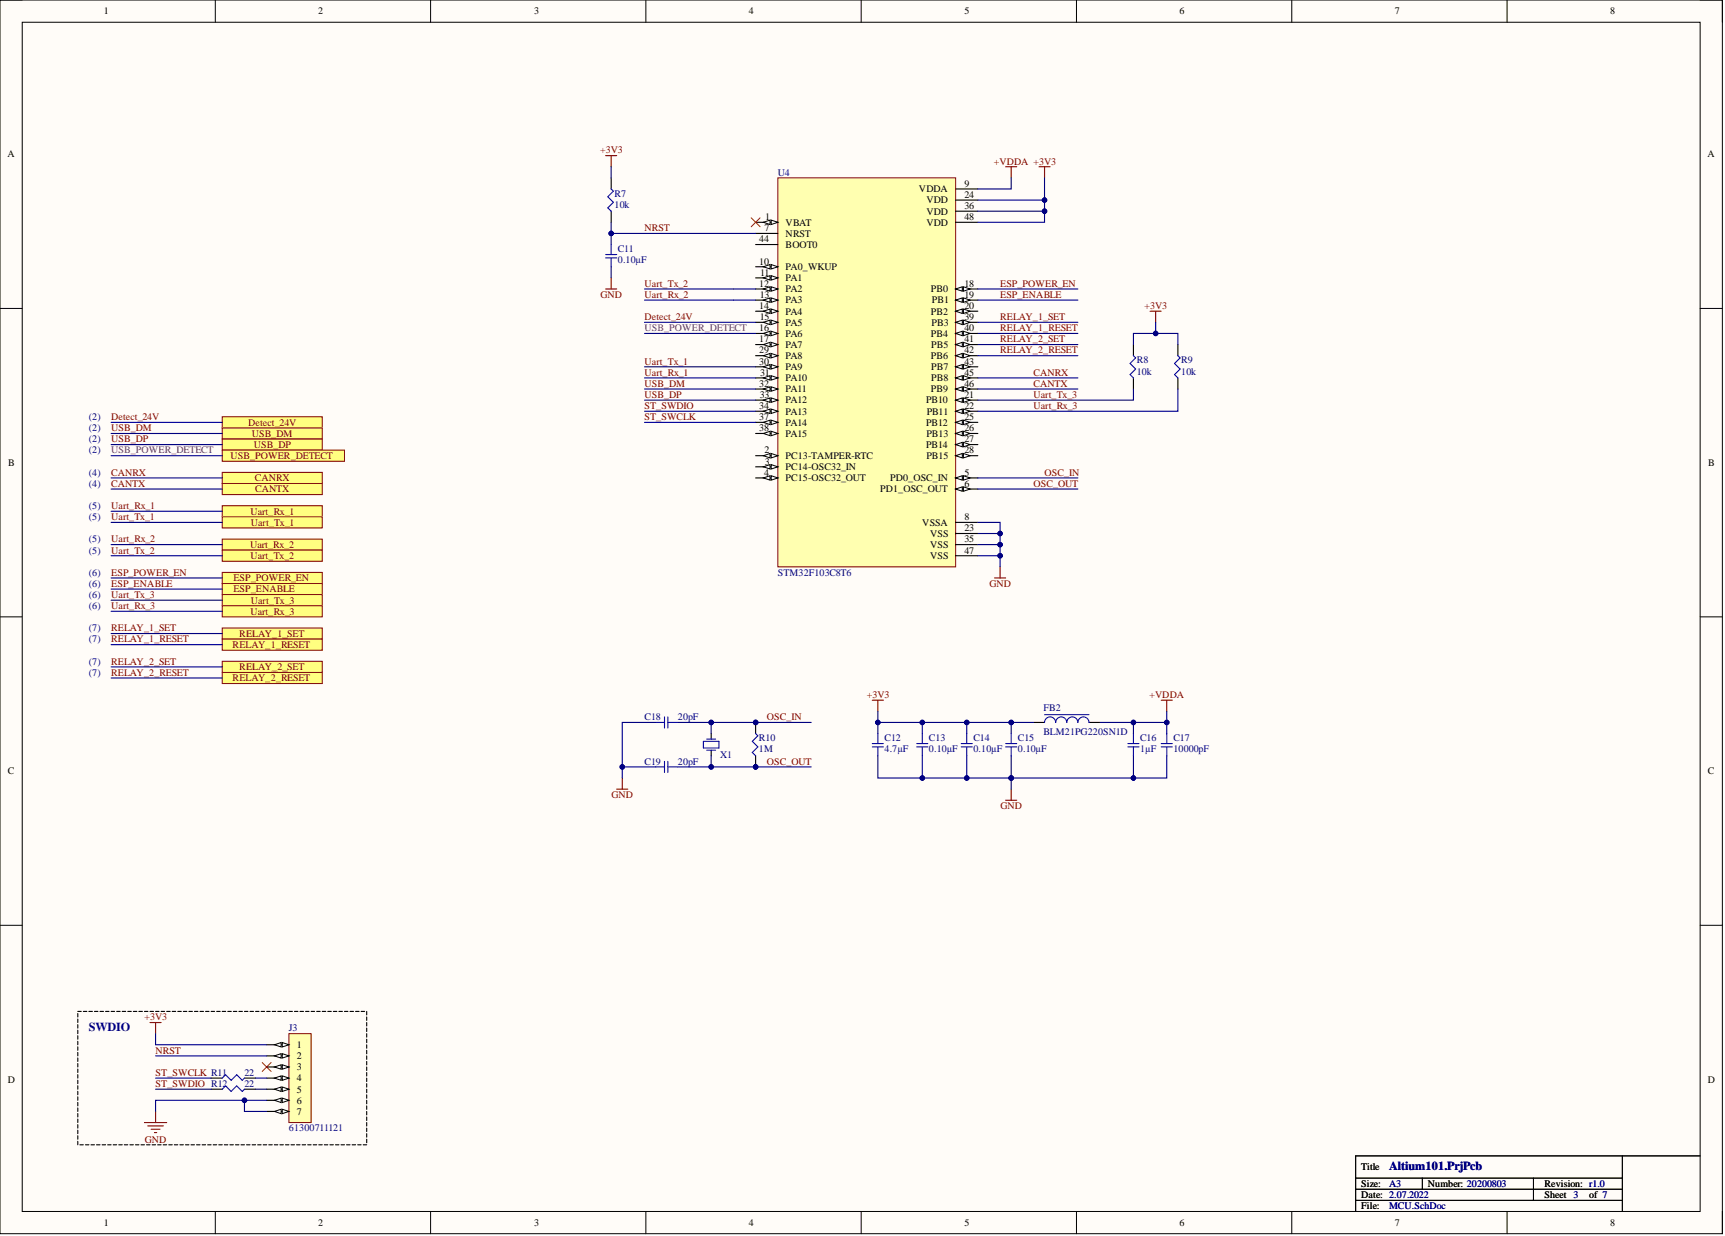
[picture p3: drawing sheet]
<svg xmlns="http://www.w3.org/2000/svg" width="393mm" height="282mm" viewBox="0 0 393 282" stroke-linecap="round" stroke-linejoin="round" font-family="sans-serif">
<defs><g id="words">
<g font-size="2.8" fill="#000080">
<text x="20.3" y="235.1">SWDIO</text>
<text x="316.7" y="266.8">Altium101.PrjPcb</text>
</g>
<g font-size="2.3">
<text x="23.6" y="3.3">1</text>
<text x="72.6" y="3.3">2</text>
<text x="121.8" y="3.3">3</text>
<text x="170.8" y="3.3">4</text>
<text x="219.9" y="3.3">5</text>
<text x="268.9" y="3.3">6</text>
<text x="318.1" y="3.3">7</text>
<text x="367.2" y="3.3">8</text>
<text x="1.7" y="35.9">A</text>
<text x="389.4" y="35.9">A</text>
<text x="209.5" y="43.9">VDDA</text>
<text x="211.2" y="46.4">VDD</text>
<text x="219.9" y="42.6">9</text>
<text x="219.9" y="45.1">24</text>
<text x="219.9" y="47.7">36</text>
<text x="174.3" y="52.7">7</text>
<text x="174.5" y="50.2">1</text>
<text x="179.1" y="51.5">VBAT</text>
<text x="179.1" y="54">NRST</text>
<text x="211.2" y="48.9">VDD</text>
<text x="211.2" y="51.5">VDD</text>
<text x="219.9" y="50.2">48</text>
<text x="173.1" y="55.3">44</text>
<text x="179.1" y="56.5">BOOT0</text>
<text x="173.1" y="60.3">10</text>
<text x="173.1" y="65.4">12</text>
<text x="173.3" y="62.9">11</text>
<text x="179.1" y="61.6">PA0_WKUP</text>
<text x="179.1" y="64.1">PA1</text>
<text x="219.9" y="65.4">18</text>
<text x="173.1" y="70.5">14</text>
<text x="173.2" y="67.9">13</text>
<text x="179.1" y="66.7">PA2</text>
<text x="179.1" y="69.2">PA3</text>
<text x="179.1" y="71.7">PA4</text>
<text x="212.3" y="66.7">PB0</text>
<text x="212.3" y="71.7">PB2</text>
<text x="212.5" y="69.2">PB1</text>
<text x="219.9" y="67.9">19</text>
<text x="219.9" y="70.5">20</text>
<text x="173.1" y="75.5">16</text>
<text x="173.2" y="73">15</text>
<text x="179.1" y="74.3">PA5</text>
<text x="179.1" y="76.8">PA6</text>
<text x="212.3" y="76.8">PB4</text>
<text x="212.4" y="74.3">PB3</text>
<text x="219.9" y="73">39</text>
<text x="219.9" y="75.5">40</text>
<text x="173.1" y="78.1">17</text>
<text x="173.1" y="80.6">29</text>
<text x="173.1" y="83.1">30</text>
<text x="179.1" y="79.3">PA7</text>
<text x="179.1" y="81.9">PA8</text>
<text x="212.3" y="81.9">PB6</text>
<text x="212.3" y="79.3">PB5</text>
<text x="219.9" y="78.1">41</text>
<text x="219.9" y="80.6">42</text>
<text x="219.9" y="83.1">43</text>
<text x="173.1" y="88.2">32</text>
<text x="173.3" y="85.7">31</text>
<text x="179.1" y="84.4">PA9</text>
<text x="179.1" y="86.9">PA10</text>
<text x="179.1" y="89.5">PA11</text>
<text x="212.3" y="89.5">PB9</text>
<text x="212.3" y="84.4">PB7</text>
<text x="212.3" y="86.9">PB8</text>
<text x="219.9" y="85.7">45</text>
<text x="219.9" y="88.2">46</text>
<text x="173.1" y="93.3">34</text>
<text x="173.1" y="95.8">37</text>
<text x="173.2" y="90.7">33</text>
<text x="179.1" y="92">PA12</text>
<text x="179.1" y="94.5">PA13</text>
<text x="211.2" y="92">PB10</text>
<text x="211.3" y="94.5">PB11</text>
<text x="219.9" y="90.7">21</text>
<text x="219.9" y="93.3">22</text>
<text x="219.9" y="95.8">25</text>
<text x="173.1" y="98.3">38</text>
<text x="179.1" y="97.1">PA14</text>
<text x="179.1" y="99.6">PA15</text>
<text x="211.2" y="97.1">PB12</text>
<text x="211.2" y="99.6">PB13</text>
<text x="219.9" y="98.3">26</text>
<text x="219.9" y="100.9">27</text>
<text x="1.9" y="106.3">B</text>
<text x="174.3" y="103.4">2</text>
<text x="174.4" y="106">3</text>
<text x="179.1" y="104.7">PC13-TAMPER-RTC</text>
<text x="179.1" y="107.2">PC14-OSC32_IN</text>
<text x="211.2" y="102.1">PB14</text>
<text x="211.2" y="104.7">PB15</text>
<text x="219.9" y="103.4">28</text>
<text x="389.5" y="106.3">B</text>
<text x="174.2" y="108.5">4</text>
<text x="179.1" y="109.8">PC15-OSC32_OUT</text>
<text x="200.7" y="112.3">PD1_OSC_OUT</text>
<text x="203" y="109.8">PD0_OSC_IN</text>
<text x="219.9" y="108.5">5</text>
<text x="219.9" y="111">6</text>
<text x="210.3" y="119.9">VSSA</text>
<text x="219.9" y="118.6">8</text>
<text x="212.1" y="122.4">VSS</text>
<text x="212.1" y="125">VSS</text>
<text x="219.9" y="121.2">23</text>
<text x="219.9" y="123.7">35</text>
<text x="212.1" y="127.5">VSS</text>
<text x="219.9" y="126.2">47</text>
<text x="1.8" y="176.6">C</text>
<text x="389.5" y="176.6">C</text>
<text x="67.7" y="239">1</text>
<text x="67.7" y="241.6">2</text>
<text x="67.7" y="244.1">3</text>
<text x="1.8" y="247">D</text>
<text x="67.7" y="246.6">4</text>
<text x="67.7" y="249.2">5</text>
<text x="67.7" y="251.7">6</text>
<text x="389.5" y="247">D</text>
<text x="67.7" y="254.2">7</text>
<text x="310.4" y="266.9">Title</text>
<text x="310.4" y="270.7">Size:</text>
<text x="310.4" y="273.2">Date: 2.07.2022</text>
<text x="310.4" y="275.8">File:</text>
<text x="325.6" y="270.7">Number: 20200803</text>
<text x="352.2" y="270.7">Revision: r1.0</text>
<text x="352.2" y="273.2">Sheet 3</text>
<text x="362.3" y="273.2">of 7</text>
<text x="23.6" y="279.6">1</text>
<text x="72.6" y="279.6">2</text>
<text x="121.8" y="279.6">3</text>
<text x="170.8" y="279.6">4</text>
<text x="219.9" y="279.6">5</text>
<text x="268.9" y="279.6">6</text>
<text x="318.1" y="279.6">7</text>
<text x="367.2" y="279.6">8</text>
</g>
<g font-size="2.3" fill="#800000">
<text x="136.8" y="35">+3V3</text>
<text x="226.6" y="37.5">+VDDA +3V3</text>
<text x="147" y="52.7">NRST</text>
<text x="147" y="65.4">Uart_Tx_2</text>
<text x="228" y="65.4">ESP_POWER_EN</text>
<text x="136.9" y="67.9">GND</text>
<text x="147" y="67.9">Uart_Rx_2</text>
<text x="228" y="67.9">ESP_ENABLE</text>
<text x="261" y="70.5">+3V3</text>
<text x="147" y="73">Detect_24V</text>
<text x="228" y="73">RELAY_1_SET</text>
<text x="228" y="75.5">RELAY_1_RESET</text>
<text x="147" y="83.1">Uart_Tx_1</text>
<text x="228" y="78.1">RELAY_2_SET</text>
<text x="228" y="80.6">RELAY_2_RESET</text>
<text x="147" y="88.2">USB_DM</text>
<text x="147" y="85.7">Uart_Rx_1</text>
<text x="235.6" y="85.7">CANRX</text>
<text x="235.6" y="88.2">CANTX</text>
<text x="25.3" y="95.8">Detect_24V</text>
<text x="147" y="93.3">ST_SWDIO</text>
<text x="147" y="95.8">ST_SWCLK</text>
<text x="147" y="90.7">USB_DP</text>
<text x="235.6" y="93.3">Uart_Rx_3</text>
<text x="235.6" y="90.7">Uart_Tx_3</text>
<text x="25.3" y="98.3">USB_DM</text>
<text x="25.3" y="100.9">USB_DP</text>
<text x="56.6" y="97.1">Detect_24V</text>
<text x="57.4" y="99.6">USB_DM</text>
<text x="52.5" y="104.7">USB_POWER_DETECT</text>
<text x="57.9" y="102.1">USB_DP</text>
<text x="25.3" y="108.5">CANRX</text>
<text x="25.3" y="111">CANTX</text>
<text x="58.1" y="109.8">CANRX</text>
<text x="58.2" y="112.3">CANTX</text>
<text x="235.6" y="111">OSC_OUT</text>
<text x="238.2" y="108.5">OSC_IN</text>
<text x="25.3" y="116.1">Uart_Rx_1</text>
<text x="25.3" y="118.6">Uart_Tx_1</text>
<text x="57.1" y="117.4">Uart_Rx_1</text>
<text x="57.2" y="119.9">Uart_Tx_1</text>
<text x="25.3" y="123.7">Uart_Rx_2</text>
<text x="57" y="125">Uart_Rx_2</text>
<text x="25.3" y="126.2">Uart_Tx_2</text>
<text x="25.3" y="131.3">ESP_POWER_EN</text>
<text x="57.1" y="127.5">Uart_Tx_2</text>
<text x="25.3" y="136.4">Uart_Tx_3</text>
<text x="25.3" y="133.8">ESP_ENABLE</text>
<text x="53.2" y="132.6">ESP_POWER_EN</text>
<text x="53.2" y="135.1">ESP_ENABLE</text>
<text x="57.2" y="137.6">Uart_Tx_3</text>
<text x="225.6" y="133.8">GND</text>
<text x="25.3" y="144">RELAY_1_SET</text>
<text x="25.3" y="138.9">Uart_Rx_3</text>
<text x="57.1" y="140.2">Uart_Rx_3</text>
<text x="25.3" y="146.5">RELAY_1_RESET</text>
<text x="53" y="147.8">RELAY_1_RESET</text>
<text x="54.6" y="145.2">RELAY_1_SET</text>
<text x="25.3" y="151.6">RELAY_2_SET</text>
<text x="25.3" y="154.1">RELAY_2_RESET</text>
<text x="53" y="155.4">RELAY_2_RESET</text>
<text x="54.6" y="152.8">RELAY_2_SET</text>
<text x="197.6" y="159.2">+3V3</text>
<text x="262.1" y="159.2">+VDDA</text>
<text x="174.8" y="164.2">OSC_IN</text>
<text x="174.8" y="174.4">OSC_OUT</text>
<text x="139.4" y="182">GND</text>
<text x="228.1" y="184.5">GND</text>
<text x="32.9" y="232.7">+3V3</text>
<text x="35.5" y="245.4">ST_SWCLK R11</text>
<text x="35.5" y="240.3">NRST</text>
<text x="35.5" y="247.9">ST_SWDIO R12</text>
<text x="33" y="260.6">GND</text>
</g>
<g font-size="2.3" fill="#000080">
<text x="177.4" y="40.1">U4</text>
<text x="140.1" y="44.9">R7</text>
<text x="140.1" y="47.4">10k</text>
<text x="140.9" y="57.5">C11</text>
<text x="140.9" y="60.1">0.10µF</text>
<text x="259.2" y="82.9">R8</text>
<text x="269.3" y="82.9">R9</text>
<text x="259.2" y="85.4">10k</text>
<text x="269.3" y="85.4">10k</text>
<text x="20.3" y="95.8">(2)</text>
<text x="20.3" y="98.3">(2)</text>
<text x="20.3" y="100.9">(2)</text>
<text x="20.3" y="103.4">(2)</text>
<text x="20.3" y="108.5">(4)</text>
<text x="20.3" y="111">(4)</text>
<text x="20.3" y="116.1">(5)</text>
<text x="20.3" y="118.6">(5)</text>
<text x="20.3" y="123.7">(5)</text>
<text x="20.3" y="126.2">(5)</text>
<text x="20.3" y="131.3">(6)</text>
<text x="177.4" y="131.3">STM32F103C8T6</text>
<text x="20.3" y="133.8">(6)</text>
<text x="20.3" y="136.4">(6)</text>
<text x="20.3" y="144">(7)</text>
<text x="20.3" y="138.9">(6)</text>
<text x="20.3" y="146.5">(7)</text>
<text x="20.3" y="151.6">(7)</text>
<text x="20.3" y="154.1">(7)</text>
<text x="147" y="164.2">C18</text>
<text x="154.6" y="164.2">20pF</text>
<text x="237.9" y="162.2">FB2</text>
<text x="237.9" y="167.5">BLM21PG220SN1D</text>
<text x="164.2" y="172.9">X1</text>
<text x="173.1" y="169.1">R10</text>
<text x="173.1" y="171.6">1M</text>
<text x="201.7" y="169.1">C12</text>
<text x="201.7" y="171.6">4.7µF</text>
<text x="211.8" y="169.1">C13</text>
<text x="211.8" y="171.6">0.10µF</text>
<text x="222" y="169.1">C14</text>
<text x="222" y="171.6">0.10µF</text>
<text x="232.1" y="169.1">C15</text>
<text x="232.1" y="171.6">0.10µF</text>
<text x="260" y="169.1">C16</text>
<text x="260" y="171.6">1µF</text>
<text x="267.6" y="169.1">C17</text>
<text x="267.6" y="171.6">10000pF</text>
<text x="147" y="174.4">C19</text>
<text x="154.6" y="174.4">20pF</text>
<text x="65.9" y="235.2">J3</text>
<text x="55.7" y="245.4">22</text>
<text x="55.7" y="247.9">22</text>
<text x="65.9" y="258">61300711121</text>
<text x="316.7" y="275.8">MCU.SchDoc</text>
<text x="316.7" y="270.7">A3</text>
</g>
<g font-size="2.3" fill="#800080">
<text x="147" y="75.5">USB_POWER_DETECT</text>
<text x="25.3" y="103.4">USB_POWER_DETECT</text>
</g>
</g></defs>
<path d="M0 0h392.7v281.3h-392.7z" fill-rule="evenodd" fill="#fffcf8"/>
<path d="M0 0h392.7v281.3h-392.7z" fill="none" stroke="#000" stroke-width=".23"/>
<path d="M5.1 5.1h382.6v271.2h-382.6z" fill-rule="evenodd" fill="#fffcf8"/>
<g fill="none" stroke="#000" stroke-width=".23">
<path d="M0 0h5.1M5.1 5.1h382.6v271.2h-382.6zM49.1 0v5.1M98.2 0v5.1M147.3 0v5.1M196.4 0v5.1M245.5 0v5.1M294.6 0v5.1M343.7 0v5.1M387.7 0h5v5.1M0 70.3h5.1M387.7 70.3h5"/>
<path d="M0 140.7h5.1M387.7 140.7h5M0 211h5.1M387.7 211h5M49.1 276.3v5M98.2 276.3v5M147.3 276.3v5M196.4 276.3v5M245.5 276.3v5M294.6 276.3v5M309.1 268.7h60.8M309.1 273.7h60.8"/>
<path d="M309.1 271.2h60.8M324.3 268.7v2.5M343.7 276.3v5M349.7 268.7v5M369.9 263.6v12.7M387.7 263.6h-78.6v12.7M392.7 276.3v5"/>
</g>
<path d="M177.4 40.6h40.5v88.7h-40.5z" fill-rule="evenodd" fill="#ffffb0"/>
<path d="M177.4 40.6h40.5v88.7h-40.5z" fill="none" stroke="#800000" stroke-width=".23"/>
<path d="M172.3 50.7h5.1" fill="none" stroke="#000" stroke-width=".25"/>
<path d="M175.8 50.2l1.6 .5-1.6 .5z" fill="#f8fcff"/>
<path d="M175.8 50.2l1.6 .5-1.6 .5z" fill="none" stroke="#000" stroke-width=".23"/>
<path d="M174.1 50.7l1.5-.5v1z" fill="#f8fcff"/>
<path d="M174.1 50.7l1.5-.5v1z" fill="none" stroke="#000" stroke-width=".23"/>
<path d="M172.3 53.2h5.1M172.3 55.8h5.1M172.3 60.8h5.1" fill="none" stroke="#000" stroke-width=".25"/>
<path d="M175.8 60.3l1.6 .5-1.6 .5z" fill="#f8fcff"/>
<path d="M175.8 60.3l1.6 .5-1.6 .5z" fill="none" stroke="#000" stroke-width=".23"/>
<path d="M174.1 60.8l1.5-.5v1z" fill="#f8fcff"/>
<path d="M174.1 60.8l1.5-.5v1z" fill="none" stroke="#000" stroke-width=".23"/>
<path d="M172.3 63.4h5.1" fill="none" stroke="#000" stroke-width=".25"/>
<path d="M175.8 62.9l1.6 .5-1.6 .5z" fill="#f8fcff"/>
<path d="M175.8 62.9l1.6 .5-1.6 .5z" fill="none" stroke="#000" stroke-width=".23"/>
<path d="M174.1 63.4l1.5-.5v1z" fill="#f8fcff"/>
<path d="M174.1 63.4l1.5-.5v1z" fill="none" stroke="#000" stroke-width=".23"/>
<path d="M172.3 65.9h5.1" fill="none" stroke="#000" stroke-width=".25"/>
<path d="M175.8 65.4l1.6 .5-1.6 .5z" fill="#f8fcff"/>
<path d="M175.8 65.4l1.6 .5-1.6 .5z" fill="none" stroke="#000" stroke-width=".23"/>
<path d="M174.1 65.9l1.5-.5v1z" fill="#f8fcff"/>
<path d="M174.1 65.9l1.5-.5v1z" fill="none" stroke="#000" stroke-width=".23"/>
<path d="M172.3 68.4h5.1" fill="none" stroke="#000" stroke-width=".25"/>
<path d="M175.8 67.9l1.6 .5-1.6 .5z" fill="#f8fcff"/>
<path d="M175.8 67.9l1.6 .5-1.6 .5z" fill="none" stroke="#000" stroke-width=".23"/>
<path d="M174.1 68.4l1.5-.5v1z" fill="#f8fcff"/>
<path d="M174.1 68.4l1.5-.5v1z" fill="none" stroke="#000" stroke-width=".23"/>
<path d="M172.3 71h5.1" fill="none" stroke="#000" stroke-width=".25"/>
<path d="M175.8 70.5l1.6 .5-1.6 .5z" fill="#f8fcff"/>
<path d="M175.8 70.5l1.6 .5-1.6 .5z" fill="none" stroke="#000" stroke-width=".23"/>
<path d="M174.1 71l1.5-.5v1z" fill="#f8fcff"/>
<path d="M174.1 71l1.5-.5v1z" fill="none" stroke="#000" stroke-width=".23"/>
<path d="M172.3 73.5h5.1" fill="none" stroke="#000" stroke-width=".25"/>
<path d="M175.8 73l1.6 .5-1.6 .5z" fill="#f8fcff"/>
<path d="M175.8 73l1.6 .5-1.6 .5z" fill="none" stroke="#000" stroke-width=".23"/>
<path d="M174.1 73.5l1.5-.5v1z" fill="#f8fcff"/>
<path d="M174.1 73.5l1.5-.5v1z" fill="none" stroke="#000" stroke-width=".23"/>
<path d="M172.3 76h5.1" fill="none" stroke="#000" stroke-width=".25"/>
<path d="M175.8 75.5l1.6 .5-1.6 .6z" fill="#f8fcff"/>
<path d="M175.8 75.5l1.6 .5-1.6 .6z" fill="none" stroke="#000" stroke-width=".23"/>
<path d="M174.1 76l1.5-.5v1.1z" fill="#f8fcff"/>
<path d="M174.1 76l1.5-.5v1.1z" fill="none" stroke="#000" stroke-width=".23"/>
<path d="M172.3 78.6h5.1" fill="none" stroke="#000" stroke-width=".25"/>
<path d="M175.8 78.1l1.6 .5-1.6 .5z" fill="#f8fcff"/>
<path d="M175.8 78.1l1.6 .5-1.6 .5z" fill="none" stroke="#000" stroke-width=".23"/>
<path d="M174.1 78.6l1.5-.5v1z" fill="#f8fcff"/>
<path d="M174.1 78.6l1.5-.5v1z" fill="none" stroke="#000" stroke-width=".23"/>
<path d="M172.3 81.1h5.1" fill="none" stroke="#000" stroke-width=".25"/>
<path d="M175.8 80.6l1.6 .5-1.6 .5z" fill="#f8fcff"/>
<path d="M175.8 80.6l1.6 .5-1.6 .5z" fill="none" stroke="#000" stroke-width=".23"/>
<path d="M174.1 81.1l1.5-.5v1z" fill="#f8fcff"/>
<path d="M174.1 81.1l1.5-.5v1z" fill="none" stroke="#000" stroke-width=".23"/>
<path d="M172.3 83.6h5.1" fill="none" stroke="#000" stroke-width=".25"/>
<path d="M175.8 83.1l1.6 .5-1.6 .6z" fill="#f8fcff"/>
<path d="M175.8 83.1l1.6 .5-1.6 .6z" fill="none" stroke="#000" stroke-width=".23"/>
<path d="M174.1 83.6l1.5-.5v1.1z" fill="#f8fcff"/>
<path d="M174.1 83.6l1.5-.5v1.1z" fill="none" stroke="#000" stroke-width=".23"/>
<path d="M172.3 86.2h5.1" fill="none" stroke="#000" stroke-width=".25"/>
<path d="M175.8 85.7l1.6 .5-1.6 .5z" fill="#f8fcff"/>
<path d="M175.8 85.7l1.6 .5-1.6 .5z" fill="none" stroke="#000" stroke-width=".23"/>
<path d="M174.1 86.2l1.5-.5v1z" fill="#f8fcff"/>
<path d="M174.1 86.2l1.5-.5v1z" fill="none" stroke="#000" stroke-width=".23"/>
<path d="M172.3 88.7h5.1" fill="none" stroke="#000" stroke-width=".25"/>
<path d="M175.8 88.2l1.6 .5-1.6 .5z" fill="#f8fcff"/>
<path d="M175.8 88.2l1.6 .5-1.6 .5z" fill="none" stroke="#000" stroke-width=".23"/>
<path d="M174.1 88.7l1.5-.5v1z" fill="#f8fcff"/>
<path d="M174.1 88.7l1.5-.5v1z" fill="none" stroke="#000" stroke-width=".23"/>
<path d="M172.3 91.3h5.1" fill="none" stroke="#000" stroke-width=".25"/>
<path d="M175.8 90.7l1.6 .6-1.6 .5z" fill="#f8fcff"/>
<path d="M175.8 90.7l1.6 .6-1.6 .5z" fill="none" stroke="#000" stroke-width=".23"/>
<path d="M174.1 91.3l1.5-.6v1.1z" fill="#f8fcff"/>
<path d="M174.1 91.3l1.5-.6v1.1z" fill="none" stroke="#000" stroke-width=".23"/>
<path d="M172.3 93.8h5.1" fill="none" stroke="#000" stroke-width=".25"/>
<path d="M175.8 93.3l1.6 .5-1.6 .5z" fill="#f8fcff"/>
<path d="M175.8 93.3l1.6 .5-1.6 .5z" fill="none" stroke="#000" stroke-width=".23"/>
<path d="M174.1 93.8l1.5-.5v1z" fill="#f8fcff"/>
<path d="M174.1 93.8l1.5-.5v1z" fill="none" stroke="#000" stroke-width=".23"/>
<path d="M172.3 96.3h5.1" fill="none" stroke="#000" stroke-width=".25"/>
<path d="M175.8 95.8l1.6 .5-1.6 .5z" fill="#f8fcff"/>
<path d="M175.8 95.8l1.6 .5-1.6 .5z" fill="none" stroke="#000" stroke-width=".23"/>
<path d="M174.1 96.3l1.5-.5v1z" fill="#f8fcff"/>
<path d="M174.1 96.3l1.5-.5v1z" fill="none" stroke="#000" stroke-width=".23"/>
<path d="M172.3 98.9h5.1" fill="none" stroke="#000" stroke-width=".25"/>
<path d="M175.8 98.3l1.6 .6-1.6 .5z" fill="#f8fcff"/>
<path d="M175.8 98.3l1.6 .6-1.6 .5z" fill="none" stroke="#000" stroke-width=".23"/>
<path d="M174.1 98.9l1.5-.6v1.1z" fill="#f8fcff"/>
<path d="M174.1 98.9l1.5-.6v1.1z" fill="none" stroke="#000" stroke-width=".23"/>
<path d="M172.3 103.9h5.1" fill="none" stroke="#000" stroke-width=".25"/>
<path d="M175.8 103.4l1.6 .5-1.6 .5z" fill="#f8fcff"/>
<path d="M175.8 103.4l1.6 .5-1.6 .5z" fill="none" stroke="#000" stroke-width=".23"/>
<path d="M174.1 103.9l1.5-.5v1z" fill="#f8fcff"/>
<path d="M174.1 103.9l1.5-.5v1z" fill="none" stroke="#000" stroke-width=".23"/>
<path d="M172.3 106.5h5.1" fill="none" stroke="#000" stroke-width=".25"/>
<path d="M175.8 106l1.6 .5-1.6 .5z" fill="#f8fcff"/>
<path d="M175.8 106l1.6 .5-1.6 .5z" fill="none" stroke="#000" stroke-width=".23"/>
<path d="M174.1 106.5l1.5-.5v1z" fill="#f8fcff"/>
<path d="M174.1 106.5l1.5-.5v1z" fill="none" stroke="#000" stroke-width=".23"/>
<path d="M172.3 109h5.1" fill="none" stroke="#000" stroke-width=".25"/>
<path d="M175.8 108.5l1.6 .5-1.6 .5z" fill="#f8fcff"/>
<path d="M175.8 108.5l1.6 .5-1.6 .5z" fill="none" stroke="#000" stroke-width=".23"/>
<path d="M174.1 109l1.5-.5v1z" fill="#f8fcff"/>
<path d="M174.1 109l1.5-.5v1z" fill="none" stroke="#000" stroke-width=".23"/>
<path d="M217.9 43.1h5.1M217.9 45.6h5.1M217.9 48.2h5.1M217.9 50.7h5.1M217.9 65.9h5.1" fill="none" stroke="#000" stroke-width=".25"/>
<path d="M217.9 65.9l1.5-.5v1z" fill="#f8fcff"/>
<path d="M217.9 65.9l1.5-.5v1z" fill="none" stroke="#000" stroke-width=".23"/>
<path d="M219.7 65.4l1.5 .5-1.5 .5z" fill="#f8fcff"/>
<path d="M219.7 65.4l1.5 .5-1.5 .5z" fill="none" stroke="#000" stroke-width=".23"/>
<path d="M217.9 68.4h5.1" fill="none" stroke="#000" stroke-width=".25"/>
<path d="M217.9 68.4l1.5-.5v1z" fill="#f8fcff"/>
<path d="M217.9 68.4l1.5-.5v1z" fill="none" stroke="#000" stroke-width=".23"/>
<path d="M219.7 67.9l1.5 .5-1.5 .5z" fill="#f8fcff"/>
<path d="M219.7 67.9l1.5 .5-1.5 .5z" fill="none" stroke="#000" stroke-width=".23"/>
<path d="M217.9 71h5.1" fill="none" stroke="#000" stroke-width=".25"/>
<path d="M217.9 71l1.5-.5v1z" fill="#f8fcff"/>
<path d="M217.9 71l1.5-.5v1z" fill="none" stroke="#000" stroke-width=".23"/>
<path d="M219.7 70.5l1.5 .5-1.5 .5z" fill="#f8fcff"/>
<path d="M219.7 70.5l1.5 .5-1.5 .5z" fill="none" stroke="#000" stroke-width=".23"/>
<path d="M217.9 73.5h5.1" fill="none" stroke="#000" stroke-width=".25"/>
<path d="M217.9 73.5l1.5-.5v1z" fill="#f8fcff"/>
<path d="M217.9 73.5l1.5-.5v1z" fill="none" stroke="#000" stroke-width=".23"/>
<path d="M219.7 73l1.5 .5-1.5 .5z" fill="#f8fcff"/>
<path d="M219.7 73l1.5 .5-1.5 .5z" fill="none" stroke="#000" stroke-width=".23"/>
<path d="M217.9 76h5.1" fill="none" stroke="#000" stroke-width=".25"/>
<path d="M217.9 76l1.5-.5v1.1z" fill="#f8fcff"/>
<path d="M217.9 76l1.5-.5v1.1z" fill="none" stroke="#000" stroke-width=".23"/>
<path d="M219.7 75.5l1.5 .5-1.5 .6z" fill="#f8fcff"/>
<path d="M219.7 75.5l1.5 .5-1.5 .6z" fill="none" stroke="#000" stroke-width=".23"/>
<path d="M217.9 78.6h5.1" fill="none" stroke="#000" stroke-width=".25"/>
<path d="M217.9 78.6l1.5-.5v1z" fill="#f8fcff"/>
<path d="M217.9 78.6l1.5-.5v1z" fill="none" stroke="#000" stroke-width=".23"/>
<path d="M219.7 78.1l1.5 .5-1.5 .5z" fill="#f8fcff"/>
<path d="M219.7 78.1l1.5 .5-1.5 .5z" fill="none" stroke="#000" stroke-width=".23"/>
<path d="M217.9 81.1h5.1" fill="none" stroke="#000" stroke-width=".25"/>
<path d="M217.9 81.1l1.5-.5v1z" fill="#f8fcff"/>
<path d="M217.9 81.1l1.5-.5v1z" fill="none" stroke="#000" stroke-width=".23"/>
<path d="M219.7 80.6l1.5 .5-1.5 .5z" fill="#f8fcff"/>
<path d="M219.7 80.6l1.5 .5-1.5 .5z" fill="none" stroke="#000" stroke-width=".23"/>
<path d="M217.9 83.6h5.1" fill="none" stroke="#000" stroke-width=".25"/>
<path d="M217.9 83.6l1.5-.5v1.1z" fill="#f8fcff"/>
<path d="M217.9 83.6l1.5-.5v1.1z" fill="none" stroke="#000" stroke-width=".23"/>
<path d="M219.7 83.1l1.5 .5-1.5 .6z" fill="#f8fcff"/>
<path d="M219.7 83.1l1.5 .5-1.5 .6z" fill="none" stroke="#000" stroke-width=".23"/>
<path d="M217.9 86.2h5.1" fill="none" stroke="#000" stroke-width=".25"/>
<path d="M217.9 86.2l1.5-.5v1z" fill="#f8fcff"/>
<path d="M217.9 86.2l1.5-.5v1z" fill="none" stroke="#000" stroke-width=".23"/>
<path d="M219.7 85.7l1.5 .5-1.5 .5z" fill="#f8fcff"/>
<path d="M219.7 85.7l1.5 .5-1.5 .5z" fill="none" stroke="#000" stroke-width=".23"/>
<path d="M217.9 88.7h5.1" fill="none" stroke="#000" stroke-width=".25"/>
<path d="M217.9 88.7l1.5-.5v1z" fill="#f8fcff"/>
<path d="M217.9 88.7l1.5-.5v1z" fill="none" stroke="#000" stroke-width=".23"/>
<path d="M219.7 88.2l1.5 .5-1.5 .5z" fill="#f8fcff"/>
<path d="M219.7 88.2l1.5 .5-1.5 .5z" fill="none" stroke="#000" stroke-width=".23"/>
<path d="M217.9 91.3h5.1" fill="none" stroke="#000" stroke-width=".25"/>
<path d="M217.9 91.3l1.5-.6v1.1z" fill="#f8fcff"/>
<path d="M217.9 91.3l1.5-.6v1.1z" fill="none" stroke="#000" stroke-width=".23"/>
<path d="M219.7 90.7l1.5 .6-1.5 .5z" fill="#f8fcff"/>
<path d="M219.7 90.7l1.5 .6-1.5 .5z" fill="none" stroke="#000" stroke-width=".23"/>
<path d="M217.9 93.8h5.1" fill="none" stroke="#000" stroke-width=".25"/>
<path d="M217.9 93.8l1.5-.5v1z" fill="#f8fcff"/>
<path d="M217.9 93.8l1.5-.5v1z" fill="none" stroke="#000" stroke-width=".23"/>
<path d="M219.7 93.3l1.5 .5-1.5 .5z" fill="#f8fcff"/>
<path d="M219.7 93.3l1.5 .5-1.5 .5z" fill="none" stroke="#000" stroke-width=".23"/>
<path d="M217.9 96.3h5.1" fill="none" stroke="#000" stroke-width=".25"/>
<path d="M217.9 96.3l1.5-.5v1z" fill="#f8fcff"/>
<path d="M217.9 96.3l1.5-.5v1z" fill="none" stroke="#000" stroke-width=".23"/>
<path d="M219.7 95.8l1.5 .5-1.5 .5z" fill="#f8fcff"/>
<path d="M219.7 95.8l1.5 .5-1.5 .5z" fill="none" stroke="#000" stroke-width=".23"/>
<path d="M217.9 98.9h5.1" fill="none" stroke="#000" stroke-width=".25"/>
<path d="M217.9 98.9l1.5-.6v1.1z" fill="#f8fcff"/>
<path d="M217.9 98.9l1.5-.6v1.1z" fill="none" stroke="#000" stroke-width=".23"/>
<path d="M219.7 98.3l1.5 .6-1.5 .5z" fill="#f8fcff"/>
<path d="M219.7 98.3l1.5 .6-1.5 .5z" fill="none" stroke="#000" stroke-width=".23"/>
<path d="M217.9 101.4h5.1" fill="none" stroke="#000" stroke-width=".25"/>
<path d="M217.9 101.4l1.5-.5v1z" fill="#f8fcff"/>
<path d="M217.9 101.4l1.5-.5v1z" fill="none" stroke="#000" stroke-width=".23"/>
<path d="M219.7 100.9l1.5 .5-1.5 .5z" fill="#f8fcff"/>
<path d="M219.7 100.9l1.5 .5-1.5 .5z" fill="none" stroke="#000" stroke-width=".23"/>
<path d="M217.9 103.9h5.1" fill="none" stroke="#000" stroke-width=".25"/>
<path d="M217.9 103.9l1.5-.5v1z" fill="#f8fcff"/>
<path d="M217.9 103.9l1.5-.5v1z" fill="none" stroke="#000" stroke-width=".23"/>
<path d="M219.7 103.4l1.5 .5-1.5 .5z" fill="#f8fcff"/>
<path d="M219.7 103.4l1.5 .5-1.5 .5z" fill="none" stroke="#000" stroke-width=".23"/>
<path d="M217.9 109h5.1" fill="none" stroke="#000" stroke-width=".25"/>
<path d="M217.9 109l1.5-.5v1z" fill="#f8fcff"/>
<path d="M217.9 109l1.5-.5v1z" fill="none" stroke="#000" stroke-width=".23"/>
<path d="M219.7 108.5l1.5 .5-1.5 .5z" fill="#f8fcff"/>
<path d="M219.7 108.5l1.5 .5-1.5 .5z" fill="none" stroke="#000" stroke-width=".23"/>
<path d="M217.9 111.5h5.1" fill="none" stroke="#000" stroke-width=".25"/>
<path d="M217.9 111.5l1.5-.5v1z" fill="#f8fcff"/>
<path d="M217.9 111.5l1.5-.5v1z" fill="none" stroke="#000" stroke-width=".23"/>
<path d="M219.7 111l1.5 .5-1.5 .5z" fill="#f8fcff"/>
<path d="M219.7 111l1.5 .5-1.5 .5z" fill="none" stroke="#000" stroke-width=".23"/>
<path d="M139.4 40.6v2.5M139.4 48.2v2.5M217.9 119.1h5.1M217.9 121.7h5.1M217.9 124.2h5.1M217.9 126.7h5.1M162.2 167.3v1.3M162.2 171.1v1.3M235.6 164.8h2.6M248.3 164.8h2.6" fill="none" stroke="#000" stroke-width=".25"/>
<g fill="none" stroke="#800000" stroke-width=".25">
<path d="M138.1 35.5h2.5M139.4 35.5v2.5M229.3 38h2.5M230.6 38v2.6M236.9 38h2.5M238.2 38v2.6M138.1 65.9h2.5M139.4 63.4v2.5M226.8 131.8h2.5M228 129.3v2.5M198.9 159.7h2.5M200.2 159.7v2.5"/>
<path d="M264.8 159.7h2.5M266.1 159.7v2.5M230.6 180v2.5M229.3 182.5h2.5"/>
</g>
<g fill="none" stroke="#00f" stroke-width=".25">
<path d="M138.1 58.8h2.5M138.1 58h2.5M139.4 55.8v2.2M139.4 58.8v2M139.4 43.1l.5 .5-1.3 1.3 1.3 1.2-1.3 1.3 .8 .8M149.5 174.9h2M149.5 164.8h2M151.5 163.5v2.5M151.5 173.6v2.6M152.3 163.5v2.5M152.3 173.6v2.6M152.3 174.9h2.3"/>
<path d="M152.3 164.8h2.3M160.4 169.1h3.5v1.5h-3.5zM161.2 168.6h2M161.2 171.1h2M198.9 170.3h2.5M198.9 169.6h2.5M200.2 167.3v2.3M200.2 170.3v2.1M209 170.3h2.6M209 169.6h2.6M210.3 167.3v2.3M210.3 170.3v2.1"/>
<path d="M219.2 170.3h2.5M219.2 169.6h2.5M220.4 167.3v2.3M220.4 170.3v2.1M229.3 170.3h2.5M229.3 169.6h2.5M230.6 167.3v2.3M230.6 170.3v2.1M238.2 164.8a1.27 1.27 0 0 1 1.3-1.3 1.27 1.27 0 0 1 1.2 1.3 1.27 1.27 0 0 1 1.3-1.3 1.27 1.27 0 0 1 1.2 1.3 1.27 1.27 0 0 1 1.3-1.3 1.27 1.27 0 0 1 1.3 1.3 1.27 1.27 0 0 1 1.2-1.3 1.27 1.27 0 0 1 1.3 1.3M238.2 163h10.1M257.2 170.3h2.5M257.2 169.6h2.5"/>
<path d="M258.5 167.3v2.3M258.5 170.3v2.1M264.8 170.3h2.5M264.8 169.6h2.5M266.1 167.3v2.3M266.1 170.3v2.1"/>
</g>
<path d="M171.3 49.7l2 2M173.3 49.7l-2 2" fill="none" stroke="#f00" stroke-width=".23"/>
<circle cx="172.3" cy="164.8" r=".51" fill="#000080"/>
<circle cx="172.3" cy="164.8" r=".51" fill="none" stroke="#000080" stroke-width=".23"/>
<circle cx="172.3" cy="174.9" r=".51" fill="#000080"/>
<circle cx="172.3" cy="174.9" r=".51" fill="none" stroke="#000080" stroke-width=".23"/>
<path d="M172.3 164.8v2.5" fill="none" stroke="#000" stroke-width=".25"/>
<circle cx="172.3" cy="164.8" r=".51" fill="#000080"/>
<circle cx="172.3" cy="164.8" r=".51" fill="none" stroke="#000080" stroke-width=".23"/>
<path d="M172.3 172.4v2.5" fill="none" stroke="#000" stroke-width=".25"/>
<circle cx="172.3" cy="174.9" r=".51" fill="#000080"/>
<circle cx="172.3" cy="174.9" r=".51" fill="none" stroke="#000080" stroke-width=".23"/>
<path d="M172.3 167.3l.5 .5-1.3 1.3 1.3 1.2-1.3 1.3 .8 .8" fill="none" stroke="#00f" stroke-width=".25"/>
<path d="M140.6 180h2.6M141.9 177.4v2.6M34.2 233.2h2.5M35.5 233.2v2.5M32.9 256h5.1M33.7 256.8h3.5M34.5 257.5h2M35.2 258.3h.5M35.5 253.5v2.5" fill="none" stroke="#800000" stroke-width=".25"/>
<g fill="none" stroke="#000" stroke-width=".25">
<path d="M17.7 230.7h.8M17.7 231.1v.8M17.7 232.4v.8M17.7 233.7v.8M17.7 234.9v.8M17.7 236.2v.8M17.7 237.5v.8M17.7 238.7v.8M19 230.7h.8M20.3 230.7h.8M21.5 230.7h.8M22.8 230.7h.8"/>
<path d="M24.1 230.7h.8M25.3 230.7h.8M26.6 230.7h.8M27.9 230.7h.8M29.1 230.7h.8M30.4 230.7h.8M31.7 230.7h.8M32.9 230.7h.8M34.2 230.7h.8M35.5 230.7h.8M36.7 230.7h.8M38 230.7h.8"/>
<path d="M39.3 230.7h.8M40.5 230.7h.8M41.8 230.7h.8M43.1 230.7h.8M44.3 230.7h.8M45.6 230.7h.8M46.9 230.7h.8M48.1 230.7h.8M49.4 230.7h.8M50.7 230.7h.8M51.9 230.7h.8M53.2 230.7h.8"/>
<path d="M54.5 230.7h.8M55.7 230.7h.8M57 230.7h.8M58.3 230.7h.8M59.5 230.7h.8M60.8 230.7h.8M62.1 230.7h.8M63.3 230.7h.8M64.6 230.7h.8M65.9 230.7h.8M67.1 230.7h.8M68.4 230.7h.8"/>
<path d="M69.7 230.7h.8M70.9 230.7h.8M72.2 230.7h.8M73.5 230.7h.8M74.7 230.7h.8M76 230.7h.8M77.3 230.7h.8M78.5 230.7h.8M79.8 230.7h.8M81.1 230.7h.8M82.3 230.7h.8M83.6 230.7v.7"/>
<path d="M83.6 231.9v.8M83.6 233.2v.8M83.6 234.5v.7M83.6 235.7v.8M83.6 237v.8M83.6 238.3v.7M83.6 239.5v.8M17.7 240v.8M17.7 241.3v.8M17.7 242.5v.8M17.7 243.8v.8M17.7 245.1v.8"/>
<path d="M17.7 246.3v.8M17.7 247.6v.8M17.7 248.9v.8M17.7 250.1v.8M17.7 251.4v.8M17.7 252.7v.8M17.7 253.9v.8M17.7 255.2v.8M17.7 256.5v.8M17.7 257.7v.8M17.7 259v.8M83.6 240.8v.8"/>
<path d="M83.6 242.1v.8M83.6 243.3v.8M83.6 244.6v.8M83.6 245.9v.8M83.6 247.1v.8M83.6 248.4v.8M83.6 249.7v.8M83.6 250.9v.8M83.6 252.2v.8M83.6 253.5v.8M83.6 254.7v.8M83.6 256v.8"/>
<path d="M83.6 257.3v.8M83.6 258.5v.8M83.6 259.8v.8M17.7 260.3v.8M18.2 261.1h.8M19.5 261.1h.8M20.7 261.1h.8M22 261.1h.8M23.3 261.1h.8M24.5 261.1h.8M25.8 261.1h.8M27.1 261.1h.8"/>
<path d="M28.3 261.1h.8M29.6 261.1h.8M30.9 261.1h.8M32.1 261.1h.8M33.4 261.1h.8M34.7 261.1h.8M35.9 261.1h.8M37.2 261.1h.8M38.5 261.1h.8M39.7 261.1h.8M41 261.1h.8M42.3 261.1h.8"/>
<path d="M43.6 261.1h.7M44.8 261.1h.8M46.1 261.1h.8M47.4 261.1h.7M48.6 261.1h.8M49.9 261.1h.8M51.2 261.1h.7M52.4 261.1h.8M53.7 261.1h.8M55 261.1h.7M56.2 261.1h.8M57.5 261.1h.8"/>
<path d="M58.8 261.1h.7M60 261.1h.8M61.3 261.1h.8M62.6 261.1h.7M63.8 261.1h.8M65.1 261.1h.8M66.4 261.1h.7M67.6 261.1h.8M68.9 261.1h.8M70.2 261.1h.7M71.4 261.1h.8M72.7 261.1h.8"/>
<path d="M74 261.1h.7M75.2 261.1h.8M76.5 261.1h.8M77.8 261.1h.7M79 261.1h.8M80.3 261.1h.8M81.6 261.1h.7M82.8 261.1h.8"/>
</g>
<path d="M59.8 242.3l2 2M61.8 242.3l-2 2" fill="none" stroke="#f00" stroke-width=".23"/>
<path d="M65.9 235.7h5v20.3h-5z" fill-rule="evenodd" fill="#ffffb0"/>
<path d="M65.9 235.7h5v20.3h-5z" fill="none" stroke="#800000" stroke-width=".23"/>
<path d="M60.8 238.3h5.1" fill="none" stroke="#000" stroke-width=".25"/>
<path d="M64.4 237.8l1.5 .5-1.5 .5z" fill="#f8fcff"/>
<path d="M64.4 237.8l1.5 .5-1.5 .5z" fill="none" stroke="#000" stroke-width=".23"/>
<path d="M62.6 238.3l1.5-.5v1z" fill="#f8fcff"/>
<path d="M62.6 238.3l1.5-.5v1z" fill="none" stroke="#000" stroke-width=".23"/>
<path d="M60.8 240.8h5.1" fill="none" stroke="#000" stroke-width=".25"/>
<path d="M64.4 240.3l1.5 .5-1.5 .5z" fill="#f8fcff"/>
<path d="M64.4 240.3l1.5 .5-1.5 .5z" fill="none" stroke="#000" stroke-width=".23"/>
<path d="M62.6 240.8l1.5-.5v1z" fill="#f8fcff"/>
<path d="M62.6 240.8l1.5-.5v1z" fill="none" stroke="#000" stroke-width=".23"/>
<path d="M60.8 243.3h5.1" fill="none" stroke="#000" stroke-width=".25"/>
<path d="M64.4 242.8l1.5 .5-1.5 .5z" fill="#f8fcff"/>
<path d="M64.4 242.8l1.5 .5-1.5 .5z" fill="none" stroke="#000" stroke-width=".23"/>
<path d="M62.6 243.3l1.5-.5v1z" fill="#f8fcff"/>
<path d="M62.6 243.3l1.5-.5v1z" fill="none" stroke="#000" stroke-width=".23"/>
<path d="M60.8 245.9h5.1" fill="none" stroke="#000" stroke-width=".25"/>
<path d="M64.4 245.4l1.5 .5-1.5 .5z" fill="#f8fcff"/>
<path d="M64.4 245.4l1.5 .5-1.5 .5z" fill="none" stroke="#000" stroke-width=".23"/>
<path d="M62.6 245.9l1.5-.5v1z" fill="#f8fcff"/>
<path d="M62.6 245.9l1.5-.5v1z" fill="none" stroke="#000" stroke-width=".23"/>
<path d="M60.8 248.4h5.1" fill="none" stroke="#000" stroke-width=".25"/>
<path d="M64.4 247.9l1.5 .5-1.5 .5z" fill="#f8fcff"/>
<path d="M64.4 247.9l1.5 .5-1.5 .5z" fill="none" stroke="#000" stroke-width=".23"/>
<path d="M62.6 248.4l1.5-.5v1z" fill="#f8fcff"/>
<path d="M62.6 248.4l1.5-.5v1z" fill="none" stroke="#000" stroke-width=".23"/>
<path d="M60.8 250.9h5.1" fill="none" stroke="#000" stroke-width=".25"/>
<path d="M64.4 250.4l1.5 .5-1.5 .5z" fill="#f8fcff"/>
<path d="M64.4 250.4l1.5 .5-1.5 .5z" fill="none" stroke="#000" stroke-width=".23"/>
<path d="M62.6 250.9l1.5-.5v1z" fill="#f8fcff"/>
<path d="M62.6 250.9l1.5-.5v1z" fill="none" stroke="#000" stroke-width=".23"/>
<path d="M60.8 253.5h5.1" fill="none" stroke="#000" stroke-width=".25"/>
<path d="M64.4 253l1.5 .5-1.5 .5z" fill="#f8fcff"/>
<path d="M64.4 253l1.5 .5-1.5 .5z" fill="none" stroke="#000" stroke-width=".23"/>
<path d="M62.6 253.5l1.5-.5v1z" fill="#f8fcff"/>
<path d="M62.6 253.5l1.5-.5v1z" fill="none" stroke="#000" stroke-width=".23"/>
<path d="M48.1 245.9h2.6M48.1 248.4h2.6M55.7 245.9h2.6M55.7 248.4h2.6" fill="none" stroke="#000" stroke-width=".25"/>
<path d="M50.7 245.9l.7-.8 1.3 1.3 1.3-1.3 1.2 1.3 .5-.5M50.7 248.4l.7-.8 1.3 1.3 1.3-1.3 1.2 1.3 .5-.5" fill="none" stroke="#00f" stroke-width=".25"/>
<path d="M50.7 95.1h22.8v2.5h-22.8z" fill-rule="evenodd" fill="#ffff80"/>
<path d="M50.7 95.1h22.8v2.5h-22.8z" fill="none" stroke="#800000" stroke-width=".23"/>
<path d="M50.7 97.6h22.8v2.5h-22.8z" fill-rule="evenodd" fill="#ffff80"/>
<path d="M50.7 97.6h22.8v2.5h-22.8z" fill="none" stroke="#800000" stroke-width=".23"/>
<path d="M50.7 100.1h22.8v2.6h-22.8z" fill-rule="evenodd" fill="#ffff80"/>
<path d="M50.7 100.1h22.8v2.6h-22.8z" fill="none" stroke="#800000" stroke-width=".23"/>
<path d="M50.7 107.7h22.8v2.6h-22.8z" fill-rule="evenodd" fill="#ffff80"/>
<path d="M50.7 107.7h22.8v2.6h-22.8z" fill="none" stroke="#800000" stroke-width=".23"/>
<path d="M50.7 110.3h22.8v2.5h-22.8z" fill-rule="evenodd" fill="#ffff80"/>
<path d="M50.7 110.3h22.8v2.5h-22.8z" fill="none" stroke="#800000" stroke-width=".23"/>
<path d="M50.7 115.3h22.8v2.6h-22.8z" fill-rule="evenodd" fill="#ffff80"/>
<path d="M50.7 115.3h22.8v2.6h-22.8z" fill="none" stroke="#800000" stroke-width=".23"/>
<path d="M50.7 117.9h22.8v2.5h-22.8z" fill-rule="evenodd" fill="#ffff80"/>
<path d="M50.7 117.9h22.8v2.5h-22.8z" fill="none" stroke="#800000" stroke-width=".23"/>
<path d="M50.7 122.9h22.8v2.6h-22.8z" fill-rule="evenodd" fill="#ffff80"/>
<path d="M50.7 122.9h22.8v2.6h-22.8z" fill="none" stroke="#800000" stroke-width=".23"/>
<path d="M50.7 125.5h22.8v2.5h-22.8z" fill-rule="evenodd" fill="#ffff80"/>
<path d="M50.7 125.5h22.8v2.5h-22.8z" fill="none" stroke="#800000" stroke-width=".23"/>
<path d="M262.3 71h2.5M263.5 71v2.5" fill="none" stroke="#800000" stroke-width=".25"/>
<path d="M258.5 78.6v2.5M268.6 78.6v2.5M258.5 86.2v2.5M268.6 86.2v2.5" fill="none" stroke="#000" stroke-width=".25"/>
<path d="M258.5 81.1l.5 .5-1.3 1.3 1.3 1.3-1.3 1.2 .8 .8M268.6 81.1l.5 .5-1.3 1.3 1.3 1.3-1.3 1.2 .8 .8" fill="none" stroke="#00f" stroke-width=".25"/>
<path d="M50.7 150.8h22.8v2.5h-22.8z" fill-rule="evenodd" fill="#ffff80"/>
<path d="M50.7 150.8h22.8v2.5h-22.8z" fill="none" stroke="#800000" stroke-width=".23"/>
<path d="M50.7 153.3h22.8v2.6h-22.8z" fill-rule="evenodd" fill="#ffff80"/>
<path d="M50.7 153.3h22.8v2.6h-22.8z" fill="none" stroke="#800000" stroke-width=".23"/>
<path d="M50.7 143.2h22.8v2.5h-22.8z" fill-rule="evenodd" fill="#ffff80"/>
<path d="M50.7 143.2h22.8v2.5h-22.8z" fill="none" stroke="#800000" stroke-width=".23"/>
<path d="M50.7 145.7h22.8v2.6h-22.8z" fill-rule="evenodd" fill="#ffff80"/>
<path d="M50.7 145.7h22.8v2.6h-22.8z" fill="none" stroke="#800000" stroke-width=".23"/>
<path d="M50.7 130.5h22.8v2.6h-22.8z" fill-rule="evenodd" fill="#ffff80"/>
<path d="M50.7 130.5h22.8v2.6h-22.8z" fill="none" stroke="#800000" stroke-width=".23"/>
<path d="M50.7 133.1h22.8v2.5h-22.8z" fill-rule="evenodd" fill="#ffff80"/>
<path d="M50.7 133.1h22.8v2.5h-22.8z" fill="none" stroke="#800000" stroke-width=".23"/>
<path d="M50.7 135.6h22.8v2.5h-22.8z" fill-rule="evenodd" fill="#ffff80"/>
<path d="M50.7 135.6h22.8v2.5h-22.8z" fill="none" stroke="#800000" stroke-width=".23"/>
<path d="M50.7 138.1h22.8v2.6h-22.8z" fill-rule="evenodd" fill="#ffff80"/>
<path d="M50.7 138.1h22.8v2.6h-22.8z" fill="none" stroke="#800000" stroke-width=".23"/>
<path d="M223 126.7h5" fill="none" stroke="#000080" stroke-width=".25"/>
<circle cx="228" cy="126.7" r=".51" fill="#000080"/>
<circle cx="228" cy="126.7" r=".51" fill="none" stroke="#000080" stroke-width=".23"/>
<path d="M223 124.2h5" fill="none" stroke="#000080" stroke-width=".25"/>
<circle cx="228" cy="124.2" r=".51" fill="#000080"/>
<circle cx="228" cy="124.2" r=".51" fill="none" stroke="#000080" stroke-width=".23"/>
<path d="M223 121.7h5" fill="none" stroke="#000080" stroke-width=".25"/>
<circle cx="228" cy="121.7" r=".51" fill="#000080"/>
<circle cx="228" cy="121.7" r=".51" fill="none" stroke="#000080" stroke-width=".23"/>
<path d="M220.4 164.8v2.5" fill="none" stroke="#000080" stroke-width=".25"/>
<circle cx="220.4" cy="164.8" r=".51" fill="#000080"/>
<circle cx="220.4" cy="164.8" r=".51" fill="none" stroke="#000080" stroke-width=".23"/>
<path d="M210.3 164.8v2.5" fill="none" stroke="#000080" stroke-width=".25"/>
<circle cx="210.3" cy="164.8" r=".51" fill="#000080"/>
<circle cx="210.3" cy="164.8" r=".51" fill="none" stroke="#000080" stroke-width=".23"/>
<path d="M220.4 172.4v5" fill="none" stroke="#000080" stroke-width=".25"/>
<circle cx="220.4" cy="177.4" r=".51" fill="#000080"/>
<circle cx="220.4" cy="177.4" r=".51" fill="none" stroke="#000080" stroke-width=".23"/>
<path d="M210.3 172.4v5" fill="none" stroke="#000080" stroke-width=".25"/>
<circle cx="210.3" cy="177.4" r=".51" fill="#000080"/>
<circle cx="210.3" cy="177.4" r=".51" fill="none" stroke="#000080" stroke-width=".23"/>
<path d="M200.2 162.2v2.6" fill="none" stroke="#000080" stroke-width=".25"/>
<circle cx="200.2" cy="164.8" r=".51" fill="#000080"/>
<circle cx="200.2" cy="164.8" r=".51" fill="none" stroke="#000080" stroke-width=".23"/>
<path d="M230.6 164.8h5" fill="none" stroke="#000080" stroke-width=".25"/>
<circle cx="230.6" cy="164.8" r=".51" fill="#000080"/>
<circle cx="230.6" cy="164.8" r=".51" fill="none" stroke="#000080" stroke-width=".23"/>
<path d="M266.1 162.2v2.6" fill="none" stroke="#000080" stroke-width=".25"/>
<circle cx="266.1" cy="164.8" r=".51" fill="#000080"/>
<circle cx="266.1" cy="164.8" r=".51" fill="none" stroke="#000080" stroke-width=".23"/>
<path d="M258.5 164.8v2.5" fill="none" stroke="#000080" stroke-width=".25"/>
<circle cx="258.5" cy="164.8" r=".51" fill="#000080"/>
<circle cx="258.5" cy="164.8" r=".51" fill="none" stroke="#000080" stroke-width=".23"/>
<path d="M258.5 172.4v5" fill="none" stroke="#000080" stroke-width=".25"/>
<circle cx="258.5" cy="177.4" r=".51" fill="#000080"/>
<circle cx="258.5" cy="177.4" r=".51" fill="none" stroke="#000080" stroke-width=".23"/>
<path d="M223 48.2h15.2M230.6 40.6v2.5h-7.6" fill="none" stroke="#000080" stroke-width=".25"/>
<circle cx="238.2" cy="48.2" r=".51" fill="#000080"/>
<circle cx="238.2" cy="48.2" r=".51" fill="none" stroke="#000080" stroke-width=".23"/>
<path d="M223 45.6h15.2" fill="none" stroke="#000080" stroke-width=".25"/>
<circle cx="238.2" cy="45.6" r=".51" fill="#000080"/>
<circle cx="238.2" cy="45.6" r=".51" fill="none" stroke="#000080" stroke-width=".23"/>
<path d="M230.6 177.4v2.6" fill="none" stroke="#000080" stroke-width=".25"/>
<circle cx="230.6" cy="177.4" r=".51" fill="#000080"/>
<circle cx="230.6" cy="177.4" r=".51" fill="none" stroke="#000080" stroke-width=".23"/>
<path d="M139.4 53.2v2.6" fill="none" stroke="#000080" stroke-width=".25"/>
<circle cx="139.4" cy="53.2" r=".51" fill="#000080"/>
<circle cx="139.4" cy="53.2" r=".51" fill="none" stroke="#000080" stroke-width=".23"/>
<path d="M139.4 38v2.6M139.4 60.8v2.6M162.2 172.4v2.5" fill="none" stroke="#000080" stroke-width=".25"/>
<circle cx="162.2" cy="174.9" r=".51" fill="#000080"/>
<circle cx="162.2" cy="174.9" r=".51" fill="none" stroke="#000080" stroke-width=".23"/>
<path d="M162.2 164.8v2.5" fill="none" stroke="#000080" stroke-width=".25"/>
<circle cx="162.2" cy="164.8" r=".51" fill="#000080"/>
<circle cx="162.2" cy="164.8" r=".51" fill="none" stroke="#000080" stroke-width=".23"/>
<path d="M149.5 174.9h-7.6v2.5" fill="none" stroke="#000080" stroke-width=".25"/>
<circle cx="141.9" cy="174.9" r=".51" fill="#000080"/>
<circle cx="141.9" cy="174.9" r=".51" fill="none" stroke="#000080" stroke-width=".23"/>
<path d="M149.5 164.8h-7.6v10.1" fill="none" stroke="#000080" stroke-width=".25"/>
<circle cx="141.9" cy="174.9" r=".51" fill="#000080"/>
<circle cx="141.9" cy="174.9" r=".51" fill="none" stroke="#000080" stroke-width=".23"/>
<path d="M60.8 250.9h-25.3v2.6" fill="none" stroke="#000080" stroke-width=".25"/>
<circle cx="55.7" cy="250.9" r=".51" fill="#000080"/>
<circle cx="55.7" cy="250.9" r=".51" fill="none" stroke="#000080" stroke-width=".23"/>
<path d="M55.7 250.9v2.6h5.1" fill="none" stroke="#000080" stroke-width=".25"/>
<circle cx="55.7" cy="250.9" r=".51" fill="#000080"/>
<circle cx="55.7" cy="250.9" r=".51" fill="none" stroke="#000080" stroke-width=".23"/>
<g fill="none" stroke="#000080" stroke-width=".25">
<path d="M147 65.9h20.2M147 68.4h20.2M263.5 73.5v2.5M25.3 98.9h25.4M25.3 96.3h25.4M223 88.7h22.8M223 86.2h22.8M25.3 101.4h25.4M25.3 111.5h25.4M25.3 109h25.4M25.3 116.6h25.4M25.3 119.1h25.4"/>
<path d="M25.3 124.2h25.4M25.3 126.7h25.4M35.5 235.7v2.6h25.3M35.5 248.4h12.6M35.5 240.8h25.3M35.5 245.9h12.6M58.3 248.4h2.5M58.3 245.9h2.5"/>
</g>
<circle cx="263.5" cy="76" r=".51" fill="#000080"/>
<circle cx="263.5" cy="76" r=".51" fill="none" stroke="#000080" stroke-width=".23"/>
<path d="M223 119.1h5v10.2M25.3 144.5h25.4M25.3 147h25.4M25.3 152.1h25.4M25.3 154.6h25.4" fill="none" stroke="#000080" stroke-width=".25"/>
<circle cx="228" cy="121.7" r=".51" fill="#000080"/>
<circle cx="228" cy="121.7" r=".51" fill="none" stroke="#000080" stroke-width=".23"/>
<circle cx="228" cy="124.2" r=".51" fill="#000080"/>
<circle cx="228" cy="124.2" r=".51" fill="none" stroke="#000080" stroke-width=".23"/>
<circle cx="228" cy="126.7" r=".51" fill="#000080"/>
<circle cx="228" cy="126.7" r=".51" fill="none" stroke="#000080" stroke-width=".23"/>
<path d="M238.2 40.6v10.1h-15.2" fill="none" stroke="#000080" stroke-width=".25"/>
<circle cx="238.2" cy="48.2" r=".51" fill="#000080"/>
<circle cx="238.2" cy="48.2" r=".51" fill="none" stroke="#000080" stroke-width=".23"/>
<circle cx="238.2" cy="45.6" r=".51" fill="#000080"/>
<circle cx="238.2" cy="45.6" r=".51" fill="none" stroke="#000080" stroke-width=".23"/>
<path d="M154.6 174.9h30.4" fill="none" stroke="#000080" stroke-width=".25"/>
<circle cx="162.2" cy="174.9" r=".51" fill="#000080"/>
<circle cx="162.2" cy="174.9" r=".51" fill="none" stroke="#000080" stroke-width=".23"/>
<circle cx="172.3" cy="174.9" r=".51" fill="#000080"/>
<circle cx="172.3" cy="174.9" r=".51" fill="none" stroke="#000080" stroke-width=".23"/>
<path d="M154.6 164.8h30.4" fill="none" stroke="#000080" stroke-width=".25"/>
<circle cx="162.2" cy="164.8" r=".51" fill="#000080"/>
<circle cx="162.2" cy="164.8" r=".51" fill="none" stroke="#000080" stroke-width=".23"/>
<circle cx="172.3" cy="164.8" r=".51" fill="#000080"/>
<circle cx="172.3" cy="164.8" r=".51" fill="none" stroke="#000080" stroke-width=".23"/>
<path d="M200.2 172.4v5h30.4v-5" fill="none" stroke="#000080" stroke-width=".25"/>
<circle cx="210.3" cy="177.4" r=".51" fill="#000080"/>
<circle cx="210.3" cy="177.4" r=".51" fill="none" stroke="#000080" stroke-width=".23"/>
<circle cx="220.4" cy="177.4" r=".51" fill="#000080"/>
<circle cx="220.4" cy="177.4" r=".51" fill="none" stroke="#000080" stroke-width=".23"/>
<circle cx="230.6" cy="177.4" r=".51" fill="#000080"/>
<circle cx="230.6" cy="177.4" r=".51" fill="none" stroke="#000080" stroke-width=".23"/>
<path d="M200.2 167.3v-2.5h30.4v2.5" fill="none" stroke="#000080" stroke-width=".25"/>
<circle cx="200.2" cy="164.8" r=".51" fill="#000080"/>
<circle cx="200.2" cy="164.8" r=".51" fill="none" stroke="#000080" stroke-width=".23"/>
<circle cx="210.3" cy="164.8" r=".51" fill="#000080"/>
<circle cx="210.3" cy="164.8" r=".51" fill="none" stroke="#000080" stroke-width=".23"/>
<circle cx="220.4" cy="164.8" r=".51" fill="#000080"/>
<circle cx="220.4" cy="164.8" r=".51" fill="none" stroke="#000080" stroke-width=".23"/>
<circle cx="230.6" cy="164.8" r=".51" fill="#000080"/>
<circle cx="230.6" cy="164.8" r=".51" fill="none" stroke="#000080" stroke-width=".23"/>
<path d="M266.1 172.4v5h-35.5" fill="none" stroke="#000080" stroke-width=".25"/>
<circle cx="258.5" cy="177.4" r=".51" fill="#000080"/>
<circle cx="258.5" cy="177.4" r=".51" fill="none" stroke="#000080" stroke-width=".23"/>
<circle cx="230.6" cy="177.4" r=".51" fill="#000080"/>
<circle cx="230.6" cy="177.4" r=".51" fill="none" stroke="#000080" stroke-width=".23"/>
<path d="M250.9 164.8h15.2v2.5" fill="none" stroke="#000080" stroke-width=".25"/>
<circle cx="258.5" cy="164.8" r=".51" fill="#000080"/>
<circle cx="258.5" cy="164.8" r=".51" fill="none" stroke="#000080" stroke-width=".23"/>
<circle cx="266.1" cy="164.8" r=".51" fill="#000080"/>
<circle cx="266.1" cy="164.8" r=".51" fill="none" stroke="#000080" stroke-width=".23"/>
<path d="M147 73.5h25.3M223 65.9h22.8M223 68.4h22.8M223 73.5h22.8M223 76h22.8M223 78.6h22.8M258.5 78.6v-2.6h10.1v2.6M223 81.1h22.8M25.3 131.8h25.4M25.3 134.3h25.4M25.3 136.9h25.4M25.3 139.4h25.4" fill="none" stroke="#000080" stroke-width=".25"/>
<circle cx="263.5" cy="76" r=".51" fill="#000080"/>
<circle cx="263.5" cy="76" r=".51" fill="none" stroke="#000080" stroke-width=".23"/>
<path d="M258.5 88.7v2.6h-35.5M268.6 88.7v5.1h-45.6" fill="none" stroke="#000080" stroke-width=".25"/>
<path d="M50.7 102.7h27.8v2.5h-27.8z" fill-rule="evenodd" fill="#ffff80"/>
<path d="M50.7 102.7h27.8v2.5h-27.8z" fill="none" stroke="#800000" stroke-width=".23"/>
<g fill="none" stroke="#000080" stroke-width=".25">
<path d="M139.4 50.7v2.5h32.9M147 76h25.3M167.2 65.9h5.1M167.2 68.4h5.1M147 96.3h25.3M147 93.8h25.3M147 91.3h25.3M147 88.7h25.3M147 86.2h25.3M147 83.6h25.3M25.3 103.9h25.4M223 111.5h22.8"/>
<path d="M223 109h22.8"/>
</g>
<circle cx="139.4" cy="53.2" r=".51" fill="#000080"/>
<circle cx="139.4" cy="53.2" r=".51" fill="none" stroke="#000080" stroke-width=".23"/>
<use href="#words"/>
</svg>
